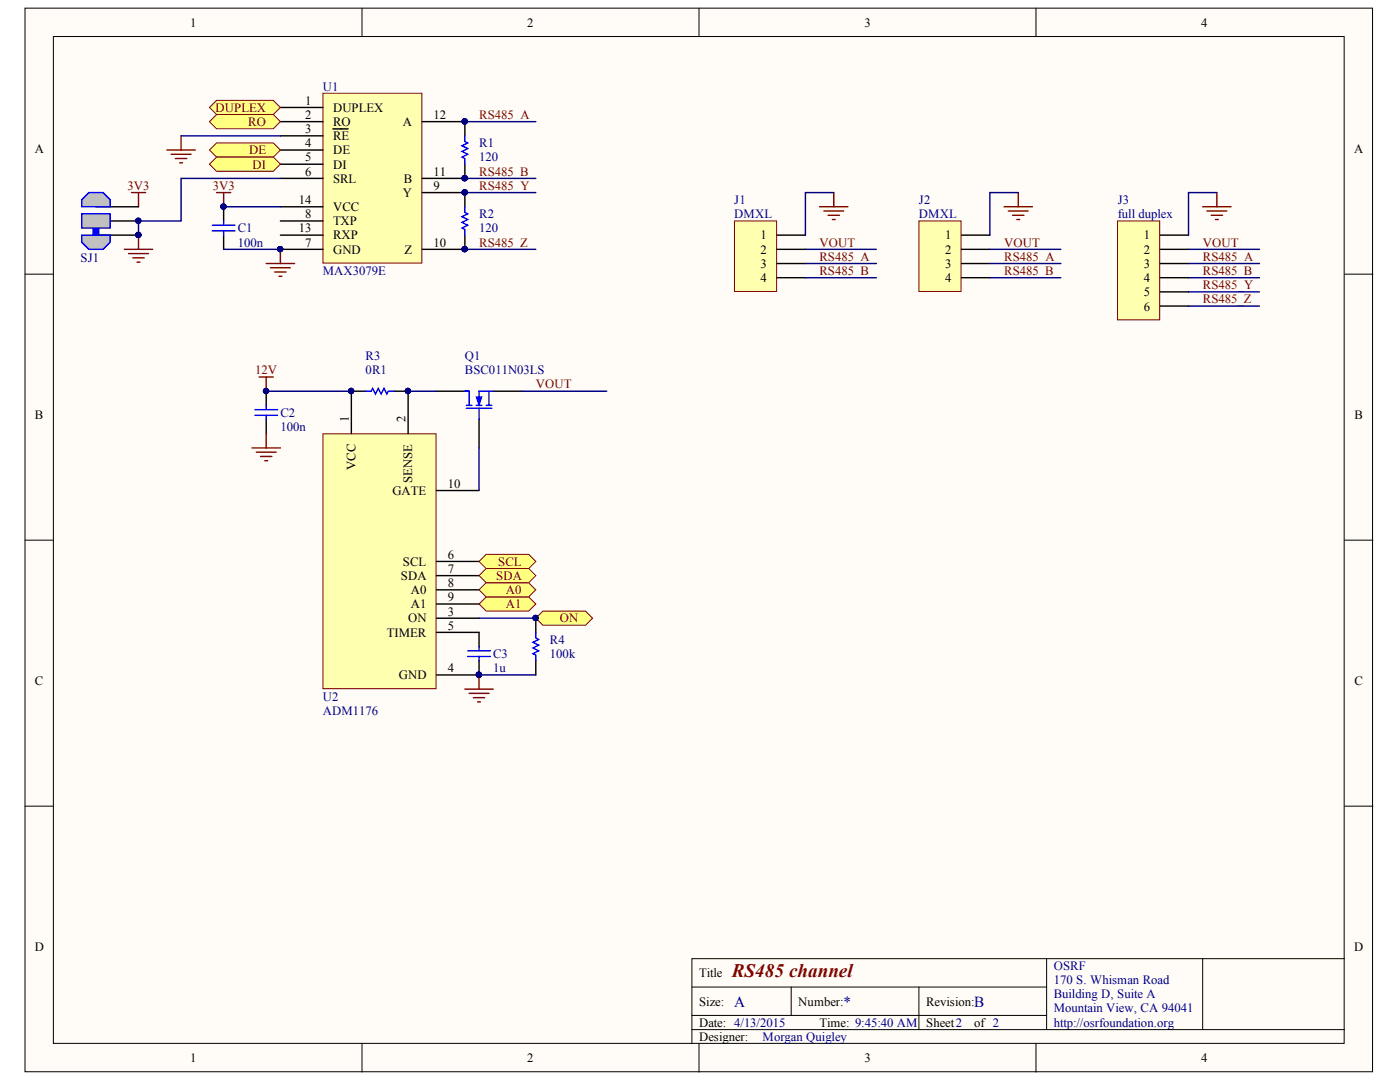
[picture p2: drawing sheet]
<svg xmlns="http://www.w3.org/2000/svg" width="279mm" height="216mm" viewBox="0 0 279 216" stroke-linecap="round" stroke-linejoin="round" font-family="sans-serif">
<defs><g id="words">
<text font-size="3.8" fill="#800000" x="146" y="195">RS485 channel</text>
<g font-size="3" fill="#000080">
<text x="146.5" y="200.8">A</text>
<text x="168.4" y="200.8">*</text>
<text x="194.4" y="200.8">B</text>
</g>
<g font-size="2.5">
<text x="38" y="5.3">1</text>
<text x="105.2" y="5.3">2</text>
<text x="172.5" y="5.3">3</text>
<text x="239.7" y="5.3">4</text>
<text x="60.9" y="20.9">1</text>
<text x="60.9" y="23.8">2</text>
<text x="66.5" y="22.3">DUPLEX</text>
<text x="86.5" y="23.8">12</text>
<text x="60.9" y="26.5">3</text>
<text x="60.9" y="29.4">4</text>
<text x="66.5" y="25.1">RO</text>
<text x="66.5" y="28">RE</text>
<text x="80.4" y="25.1">A</text>
<text x="6.9" y="30.4">A</text>
<text x="60.9" y="32.2">5</text>
<text x="60.9" y="35.1">6</text>
<text x="66.5" y="30.8">DE</text>
<text x="66.5" y="33.6">DI</text>
<text x="86.5" y="35.1">11</text>
<text x="270.2" y="30.4">A</text>
<text x="59.6" y="40.7">14</text>
<text x="66.5" y="36.4">SRL</text>
<text x="80.4" y="39.3">Y</text>
<text x="80.6" y="36.4">B</text>
<text x="86.5" y="37.9">9</text>
<text x="59.6" y="46.3">13</text>
<text x="60.9" y="43.5">8</text>
<text x="66.5" y="45">TXP</text>
<text x="66.5" y="47.8">RXP</text>
<text x="66.5" y="42.1">VCC</text>
<text x="151.8" y="47.8">1</text>
<text x="188.6" y="47.8">1</text>
<text x="228.3" y="47.8">1</text>
<text x="60.9" y="49.2">7</text>
<text x="66.5" y="50.6">GND</text>
<text x="80.8" y="50.6">Z</text>
<text x="86.5" y="49.2">10</text>
<text x="151.8" y="50.6">2</text>
<text x="151.8" y="53.4">3</text>
<text x="188.6" y="50.6">2</text>
<text x="188.6" y="53.4">3</text>
<text x="228.3" y="50.6">2</text>
<text x="228.3" y="53.4">3</text>
<text x="151.8" y="56.3">4</text>
<text x="188.6" y="56.3">4</text>
<text x="228.3" y="56.3">4</text>
<text x="228.3" y="59.1">5</text>
<text x="228.3" y="62">6</text>
<text x="6.9" y="83.5">B</text>
<text x="270.3" y="83.5">B</text>
<text x="69.6" y="84.3" transform="rotate(-90 69.6 84.3)">1</text>
<text x="80.9" y="84.3" transform="rotate(-90 80.9 84.3)">2</text>
<text x="70.9" y="93.8" transform="rotate(-90 70.9 93.8)">VCC</text>
<text x="78.3" y="98.7">GATE</text>
<text x="82.3" y="96.4" transform="rotate(-90 82.3 96.4)">SENSE</text>
<text x="89.4" y="97.3">10</text>
<text x="80.4" y="112.9">SCL</text>
<text x="89.4" y="111.5">6</text>
<text x="80" y="115.7">SDA</text>
<text x="82" y="118.6">A0</text>
<text x="89.4" y="114.3">7</text>
<text x="89.4" y="117.2">8</text>
<text x="89.4" y="119.9">9</text>
<text x="81.4" y="124.2">ON</text>
<text x="82" y="121.4">A1</text>
<text x="89.4" y="122.8">3</text>
<text x="89.4" y="125.6">5</text>
<text x="77.2" y="127">TIMER</text>
<text x="6.9" y="136.6">C</text>
<text x="79.6" y="135.5">GND</text>
<text x="89.4" y="134.1">4</text>
<text x="270.3" y="136.6">C</text>
<text x="6.9" y="189.7">D</text>
<text x="270.2" y="189.7">D</text>
<text x="139.5" y="195">Title</text>
<text x="139.5" y="200.7">Size:</text>
<text x="159.3" y="200.7">Number:</text>
<text x="184.8" y="200.7">Revision:</text>
<text x="139.5" y="204.9">Date: 4/13/2015</text>
<text x="139.5" y="207.7">Designer:</text>
<text x="163.5" y="204.9">Time: 9:45:40 AM</text>
<text x="184.8" y="204.9">Sheet2</text>
<text x="194.4" y="204.9">of 2</text>
<text x="38" y="212">1</text>
<text x="105.2" y="212">2</text>
<text x="172.5" y="212">3</text>
<text x="239.7" y="212">4</text>
</g>
<g font-size="2.5" fill="#800000">
<text x="43" y="22.3">DUPLEX</text>
<text x="95.6" y="23.8">RS485_A</text>
<text x="49.6" y="25.1">RO</text>
<text x="49.7" y="30.8">DE</text>
<text x="50.4" y="33.6">DI</text>
<text x="95.6" y="35.1">RS485_B</text>
<text x="25.5" y="37.9">3V3</text>
<text x="42.4" y="37.9">3V3</text>
<text x="95.6" y="37.9">RS485_Y</text>
<text x="95.6" y="49.2">RS485_Z</text>
<text x="163.5" y="49.2">VOUT</text>
<text x="163.5" y="52">RS485_A</text>
<text x="200.4" y="49.2">VOUT</text>
<text x="200.4" y="52">RS485_A</text>
<text x="240.1" y="52">RS485_A</text>
<text x="240.1" y="49.2">VOUT</text>
<text x="163.5" y="54.9">RS485_B</text>
<text x="200.4" y="54.9">RS485_B</text>
<text x="240.1" y="57.7">RS485_Y</text>
<text x="240.1" y="54.9">RS485_B</text>
<text x="240.1" y="60.5">RS485_Z</text>
<text x="50.9" y="74.6">12V</text>
<text x="107" y="77.5">VOUT</text>
<text x="99.4" y="112.9">SCL</text>
<text x="99" y="115.7">SDA</text>
<text x="101" y="118.6">A0</text>
<text x="101" y="121.4">A1</text>
<text x="111.7" y="124.2">ON</text>
</g>
<g font-size="2.5" fill="#000080">
<text x="64.4" y="18.1">U1</text>
<text x="95.6" y="29.4">R1</text>
<text x="95.6" y="32.2">120</text>
<text x="146.5" y="40.7">J1</text>
<text x="183.4" y="40.7">J2</text>
<text x="223.1" y="40.7">J3</text>
<text x="47.4" y="46.3">C1</text>
<text x="95.6" y="46.3">120</text>
<text x="95.6" y="43.5">R2</text>
<text x="146.5" y="43.5">DMXL</text>
<text x="183.4" y="43.5">DMXL</text>
<text x="223.1" y="43.5">full duplex</text>
<text x="16.1" y="52.3">SJ1</text>
<text x="47.4" y="49.2">100n</text>
<text x="64.4" y="54.9">MAX3079E</text>
<text x="73" y="71.9">R3</text>
<text x="92.8" y="71.9">Q1</text>
<text x="73" y="74.6">0R1</text>
<text x="92.8" y="74.6">BSC011N03LS</text>
<text x="56" y="83.2">C2</text>
<text x="56" y="86">100n</text>
<text x="98.4" y="131.3">C3</text>
<text x="109.8" y="131.3">100k</text>
<text x="109.8" y="128.5">R4</text>
<text x="98.4" y="134.1">1u</text>
<text x="64.4" y="139.8">U2</text>
<text x="64.4" y="142.6">ADM1176</text>
<text x="210.3" y="193.6">OSRF</text>
<text x="210.3" y="196.4">170 S. Whisman Road</text>
<text x="210.3" y="199.2">Building D, Suite A</text>
<text x="210.3" y="202">Mountain View, CA 94041</text>
<text x="152.2" y="207.7">Morgan Quigley</text>
<text x="210.3" y="204.9">http://osrfoundation.org</text>
</g>
</g></defs>
<g fill="#fffcf8" stroke="#000" stroke-width=".2">
<path d="M5 1.6h268.9v212.3h-268.9z"/>
<path d="M10.7 7.3h257.6v200.9h-257.6z"/>
</g>
<g fill="none" stroke="#000" stroke-width=".2">
<path d="M72.2 1.6v5.7M139.5 1.6v5.7M206.8 1.6v5.7M5 54.7h5.7M268.3 54.7h5.7M5 107.8h5.7M268.3 107.8h5.7M5 160.9h5.7M268.3 160.9h5.7M138.1 197h70.8M157.9 197v5.6M183.4 197v8.4"/>
<path d="M208.9 191.3v14.1M240 191.3h-101.9v17M268.3 191.3h-28.3v14.1M72.2 208.3v5.6M138.1 205.4h130.2M138.1 202.6h70.8M139.5 208.3v5.6M206.8 208.3v5.6"/>
</g>
<path d="M146.6 44.1h8.4v14.1h-8.4z" fill="#ffffb0" stroke="#800000" stroke-width=".2"/>
<path d="M155.1 46.9h5.6M155.1 49.8h5.6M155.1 52.6h5.6M155.1 55.4h5.6" fill="none" stroke="#000" stroke-width=".28"/>
<path d="M166.4 38.4v2.9M163.6 41.3h5.6M164.4 42.1h4M165.3 43h2.2M166.1 43.8h.6" fill="none" stroke="#800000" stroke-width=".28"/>
<path d="M183.4 44.1h8.4v14.1h-8.4z" fill="#ffffb0" stroke="#800000" stroke-width=".2"/>
<path d="M191.9 46.9h5.6M191.9 49.8h5.6M191.9 52.6h5.6M191.9 55.4h5.6" fill="none" stroke="#000" stroke-width=".28"/>
<path d="M203.2 38.4v2.9M200.4 41.3h5.6M201.2 42.1h4M202.1 43h2.2M202.9 43.8h.6" fill="none" stroke="#800000" stroke-width=".28"/>
<path d="M223 44.1h8.4v19.7h-8.4z" fill="#ffffb0" stroke="#800000" stroke-width=".2"/>
<path d="M231.5 46.9h5.7M231.5 49.8h5.7M231.5 52.6h5.7M231.5 55.4h5.7M231.5 58.2h5.7M231.5 61.1h5.7" fill="none" stroke="#000" stroke-width=".28"/>
<path d="M242.9 38.4v2.9M240 41.3h5.7M240.9 42.1h3.9M241.7 43h2.3M242.6 43.8h.5" fill="none" stroke="#800000" stroke-width=".28"/>
<path d="M64.5 18.6h19.7v33.9h-19.7z" fill="#ffffb0" stroke="#800000" stroke-width=".2"/>
<g fill="none" stroke="#000" stroke-width=".28">
<path d="M56 21.4h8.5M56 24.3h8.5M56 27.1h8.5M56 29.9h8.5M56 32.8h8.5M56 35.6h8.5M66.4 25.7h3.1M84.3 24.3h8.5M84.3 35.6h8.5M84.3 38.4h8.5M56 49.8h8.5M56 44.1h8.5"/>
<path d="M56 46.9h8.5M56 41.3h8.5M84.3 49.8h8.5"/>
</g>
<g fill="#000080" stroke="#000080" stroke-width=".2">
<circle cx="55.9" cy="49.7" r=".52"/>
<circle cx="92.7" cy="38.4" r=".52"/>
<circle cx="92.7" cy="49.7" r=".52"/>
<circle cx="92.7" cy="35.6" r=".52"/>
<circle cx="92.7" cy="24.2" r=".52"/>
<circle cx="44.6" cy="41.2" r=".52"/>
<circle cx="27.6" cy="46.9" r=".52"/>
</g>
<g fill="none" stroke="#800000" stroke-width=".28">
<path d="M26.2 38.4h2.9M27.6 38.4v2.9M33.3 29.9h5.7M34.2 30.8h3.9M35 31.6h2.3M35.9 32.5h.5M36.1 27.1v2.8M43.2 38.4h2.8M44.6 38.4v2.9M24.8 49.8h5.7M25.7 50.6h3.9M26.5 51.4h2.3"/>
<path d="M27.4 52.3h.5M27.6 46.9v2.9M53.1 52.6h5.7M54 53.4h3.9M54.8 54.3h2.3M55.7 55.1h.5M56 49.8v2.8"/>
</g>
<path d="M64.5 86.6h22.5v50.8h-22.5z" fill="#ffffb0" stroke="#800000" stroke-width=".2"/>
<path d="M73 78.1h-2.9v8.5M78.6 78.1h2.8v8.5M87.1 97.9h8.5M87.1 112h8.5M87.1 114.9h8.5M87.1 117.7h8.5M87.1 123.4h8.5M87.1 126.2h8.5v2.8M87.1 120.5h8.5M95.6 131.8v2.9h-8.5M106.9 123.4v2.8M106.9 131.8v2.9" fill="none" stroke="#000" stroke-width=".28"/>
<g fill="#000080" stroke="#000080" stroke-width=".2">
<circle cx="70.1" cy="78" r=".52"/>
<circle cx="81.4" cy="78" r=".52"/>
<circle cx="95.6" cy="134.6" r=".52"/>
<circle cx="106.9" cy="123.3" r=".52"/>
</g>
<path d="M73 78.1h1.1l.3-.6 .5 1.1 .6-1.1 .6 1.1 .5-1.1 .6 1.1 .3-.5h1.1M93.3 129.9h4.6M93.3 131h4.6M95.6 129v.9M95.6 131v.8M106.9 126.2v1.1l.6 .3-1.1 .6 1.1 .5-1.1 .6 1.1 .6-1.1 .5 .5 .3v1.1" fill="none" stroke="#00f" stroke-width=".28"/>
<path d="M106.9 123.4l1.4-1.5h8.5l1.5 1.5-1.5 1.4h-8.5z" fill-rule="evenodd" fill="#ffff80" stroke="#800000" stroke-width=".2"/>
<circle cx="106.9" cy="123.3" r=".52" fill="#000080" stroke="#000080" stroke-width=".2"/>
<g fill="#ffff80" stroke="#800000" stroke-width=".2">
<path d="M95.6 120.5l1.4-1.4h8.5l1.4 1.4-1.4 1.4h-8.5z" fill-rule="evenodd"/>
<path d="M95.6 117.7l1.4-1.4h8.5l1.4 1.4-1.4 1.4h-8.5z" fill-rule="evenodd"/>
<path d="M95.6 112l1.4-1.4h8.5l1.4 1.4-1.4 1.4h-8.5z" fill-rule="evenodd"/>
<path d="M95.6 114.9l1.4-1.5h8.5l1.4 1.5-1.4 1.4h-8.5z" fill-rule="evenodd"/>
</g>
<path d="M53.1 78.1v2.8M87.1 78.1h5.7M98.4 78.1h5.7M53.1 83.7v2.9M95.6 83.7v5.7" fill="none" stroke="#000" stroke-width=".28"/>
<g fill="#000080" stroke="#000080" stroke-width=".2">
<circle cx="53.1" cy="78" r=".52"/>
<circle cx="95.6" cy="134.6" r=".52"/>
</g>
<path d="M93.6 78.1v2.8M97.6 78.1v2.8M98.4 78.1h-2.8v2.8M50.9 81.7h4.5M50.9 82.9h4.5M53.1 80.9v.8M53.1 82.9v.8M93.1 81.5h5.1M93.1 80.9h1.1M95 80.9h1.2M95.6 81.5v2.2M97 80.9h1.2" fill="none" stroke="#00f" stroke-width=".28"/>
<path d="M92.8 137.5h5.6M93.6 138.4h4M94.5 139.2h2.2M95.6 134.7v2.8M95.3 140.1h.6" fill="none" stroke="#800000" stroke-width=".28"/>
<path d="M95 79.2h1.2l-.6 1.7z" fill="#00f"/>
<path d="M95 79.2h1.2l-.6 1.7z" fill="none" stroke="#00f" stroke-width=".2"/>
<path d="M92.8 27.1v1.1l.5 .3-1.1 .6 1.1 .6-1.1 .5 1.1 .6-1.1 .6 .6 .2v1.2M42.4 46.1h4.5M42.4 44.9h4.5M44.6 44.1v.8M44.6 46.1v.8M92.8 41.3v1.1l.5 .3-1.1 .5 1.1 .6-1.1 .6 1.1 .5-1.1 .6 .6 .3v1.1M92.8 78.1h.8" fill="none" stroke="#00f" stroke-width=".28"/>
<path d="M51.7 75.2h2.8M53.1 75.2v2.9M50.3 89.4h5.7M51.1 90.2h4M52 91.1h2.3M52.8 91.9h.6M53.1 86.6v2.8" fill="none" stroke="#800000" stroke-width=".28"/>
<g fill="#000080" stroke="#000080" stroke-width=".2">
<circle cx="53.1" cy="78" r=".52"/>
<circle cx="92.7" cy="35.6" r=".52"/>
<circle cx="92.7" cy="24.2" r=".52"/>
<circle cx="92.7" cy="49.7" r=".52"/>
<circle cx="92.7" cy="38.4" r=".52"/>
<circle cx="44.6" cy="41.2" r=".52"/>
<circle cx="27.6" cy="46.9" r=".52"/>
<circle cx="27.6" cy="44" r=".52"/>
</g>
<path d="M92.8 24.3v2.8M92.8 32.8v2.8M92.8 38.4v2.9M19.1 46.9h8.5M19.1 44.1h8.5M19.1 41.3h8.5M44.6 41.3v2.8M44.6 46.9v2.9M92.8 46.9v2.9" fill="none" stroke="#000" stroke-width=".28"/>
<path d="M19.1 45.5v1.4" fill="none" stroke="#00f" stroke-width="1.4"/>
<path d="M16.3 46.9h5.7v1.4l-1.4 1.5h-2.9l-1.4-1.5z" fill-rule="evenodd" fill="#c0c0c0"/>
<path d="M16.3 46.9h5.7v1.4l-1.4 1.5h-2.9l-1.4-1.5z" fill="none" stroke="#00f" stroke-width=".28"/>
<path d="M16.3 39.8l1.4-1.4h2.9l1.4 1.4v1.5h-5.7z" fill-rule="evenodd" fill="#c0c0c0"/>
<path d="M16.3 39.8l1.4-1.4h2.9l1.4 1.4v1.5h-5.7z" fill="none" stroke="#00f" stroke-width=".28"/>
<path d="M16.3 42.7h5.7v2.8h-5.7z" fill-rule="evenodd" fill="#c0c0c0"/>
<path d="M16.3 42.7h5.7v2.8h-5.7z" fill="none" stroke="#00f" stroke-width=".28"/>
<g fill="#000080" stroke="#000080" stroke-width=".2">
<circle cx="27.6" cy="46.9" r=".52"/>
<circle cx="27.6" cy="44" r=".52"/>
</g>
<g fill="#ffff80" stroke="#800000" stroke-width=".2">
<path d="M41.8 21.4l1.4-1.4h11.3l1.5 1.4-1.5 1.5h-11.3z" fill-rule="evenodd"/>
<path d="M41.8 24.3l1.4-1.4h11.3l1.5 1.4-1.5 1.4h-11.3z" fill-rule="evenodd"/>
<path d="M41.8 29.9l1.4-1.4h11.3l1.5 1.4-1.5 1.5h-11.3z" fill-rule="evenodd"/>
<path d="M41.8 32.8l1.4-1.4h11.3l1.5 1.4-1.5 1.4h-11.3z" fill-rule="evenodd"/>
</g>
<g fill="none" stroke="#000080" stroke-width=".28">
<path d="M36.1 27.1h19.9M56 35.6h-19.9v8.5h-8.5v2.8M92.8 24.3h14.1M92.8 35.6h14.1M92.8 38.4h14.1M166.4 38.4h-5.7v8.5M203.2 38.4h-5.7v8.5M242.9 38.4h-5.7v8.5M44.6 49.8h11.4M44.6 41.3h11.4M92.8 49.8h14.1M160.7 49.8h14.2"/>
<path d="M160.7 52.6h14.2M160.7 55.4h14.2M197.5 49.8h14.2M197.5 52.6h14.2M197.5 55.4h14.2M237.2 49.8h14.2M237.2 52.6h14.2M237.2 55.4h14.2M237.2 58.2h14.2M53.1 78.1h17M81.4 78.1h5.7M104.1 78.1h17"/>
<path d="M237.2 61.1h14.2M95.6 89.4v8.5M95.6 123.4h11.3M95.6 134.7h11.3"/>
</g>
<g fill="#000080" stroke="#000080" stroke-width=".2">
<circle cx="44.6" cy="41.2" r=".52"/>
<circle cx="55.9" cy="49.7" r=".52"/>
<circle cx="92.7" cy="24.2" r=".52"/>
<circle cx="70.1" cy="78" r=".52"/>
<circle cx="53.1" cy="78" r=".52"/>
<circle cx="81.4" cy="78" r=".52"/>
<circle cx="106.9" cy="123.3" r=".52"/>
<circle cx="95.6" cy="134.6" r=".52"/>
<circle cx="92.7" cy="35.6" r=".52"/>
<circle cx="92.7" cy="38.4" r=".52"/>
<circle cx="92.7" cy="49.7" r=".52"/>
<circle cx="27.6" cy="44" r=".52"/>
<circle cx="27.6" cy="46.9" r=".52"/>
</g>
<use href="#words"/>
</svg>
